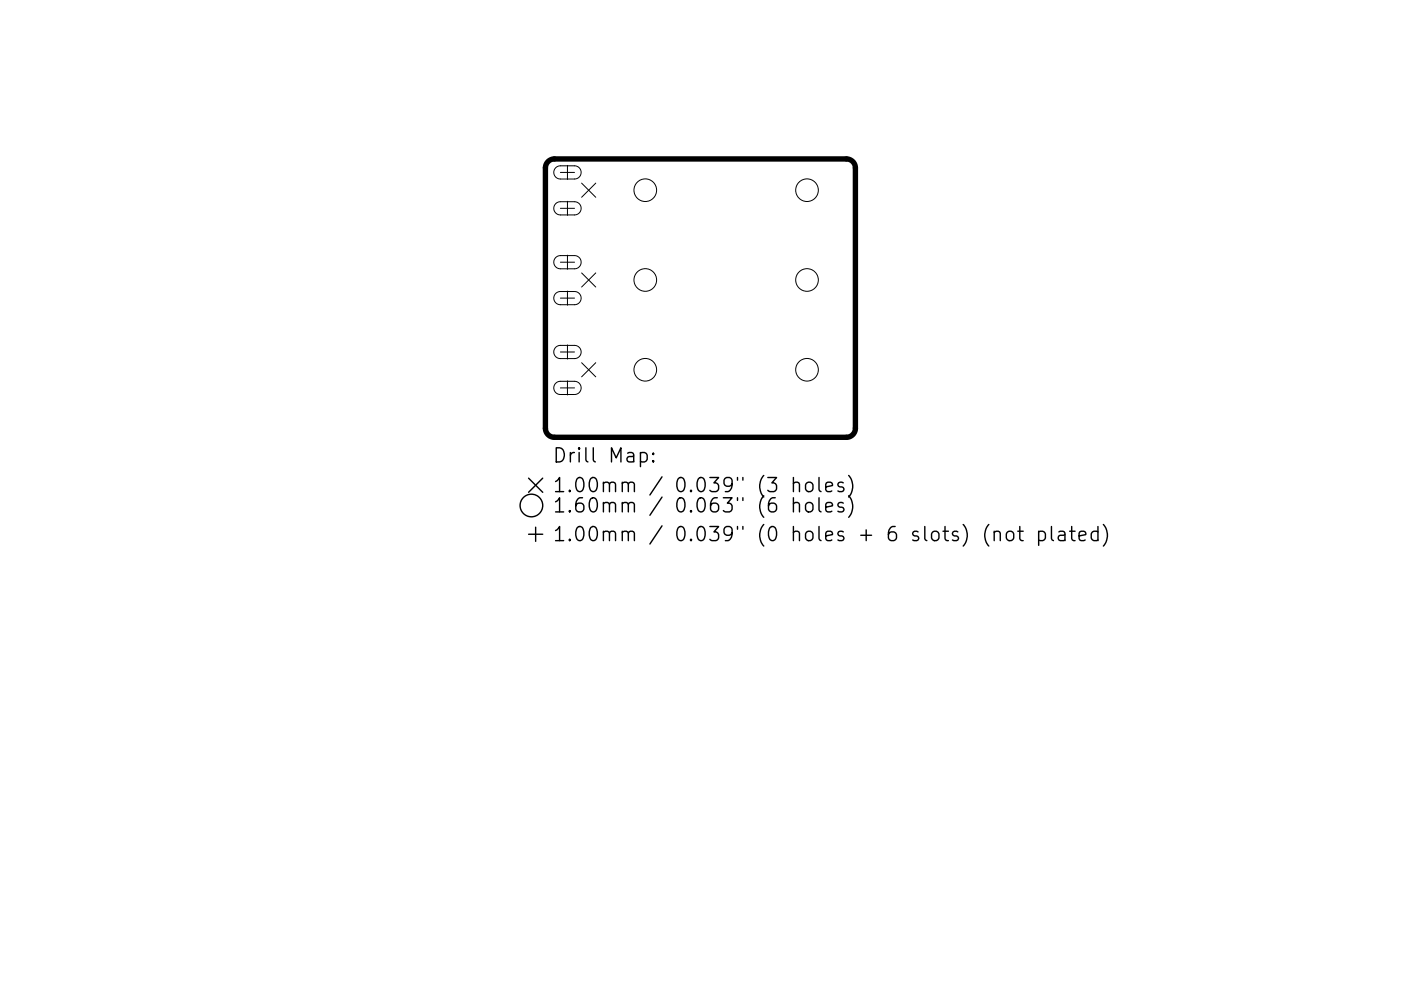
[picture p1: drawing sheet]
<svg xmlns="http://www.w3.org/2000/svg" width="297mm" height="210mm" viewBox="0 0 297 210" stroke-linecap="round" stroke-linejoin="round" font-family="sans-serif">
<defs><g id="words">
<g font-size="4.2">
<text x="117.1" y="98.1">Drill Map:</text>
<text x="117.1" y="104.4">1.00mm / 0.039&quot; (3 holes)</text>
<text x="117.1" y="108.7">1.60mm / 0.063&quot; (6 holes)</text>
<text x="117.1" y="114.8">1.00mm / 0.039&quot; (0 holes + 6 slots) (not plated)</text>
</g>
</g></defs>
<path d="M116.2 34.3l.7-.5 .6-.1h62a1.91 1.91 0 0 1 1.9 1.9v55.3a1.91 1.91 0 0 1-1.9 1.9h-62a1.91 1.91 0 0 1-1.9-1.9v-55.3l.2-.6z" fill="none" stroke="#000" stroke-width="1.1"/>
<g fill="none" stroke="#000" stroke-width=".21">
<path d="M117.8 35.6l.9-.4h3.1a1.4 1.4 0 0 1 1.4 1.4 1.4 1.4 0 0 1-1.4 1.4h-3a1.4 1.4 0 0 1-1.3-.9 1.4 1.4 0 0 1 .3-1.5zM118.8 36.6h3M120.3 35.1v3M123.3 38.9l3 3M126.3 38.9l-3 3M117.8 43.2l.9-.4h3.1a1.4 1.4 0 0 1 1.4 1.4 1.4 1.4 0 0 1-1.4 1.4h-3a1.4 1.4 0 0 1-1.3-.9 1.4 1.4 0 0 1 .3-1.5zM117.8 54.6l.9-.4h3.1a1.4 1.4 0 0 1 1.4 1.4 1.4 1.4 0 0 1-1.4 1.4h-3a1.4 1.4 0 0 1-1.3-.8 1.4 1.4 0 0 1 .3-1.6zM118.8 44.2h3M118.8 55.6h3M120.3 42.7v3M120.3 54.1v3M123.3 57.9l3 3"/>
<path d="M126.3 57.9l-3 3M117.8 62.3l.9-.4h3.1a1.4 1.4 0 0 1 1.4 1.4 1.4 1.4 0 0 1-1.4 1.4h-3a1.4 1.4 0 0 1-1.3-.9 1.4 1.4 0 0 1 .3-1.5zM117.8 73.7l.9-.4h3.1a1.4 1.4 0 0 1 1.4 1.4 1.4 1.4 0 0 1-1.4 1.4h-3a1.4 1.4 0 0 1-1.3-.9 1.4 1.4 0 0 1 .3-1.5zM118.8 63.3h3M118.8 74.7h3M120.3 61.8v3M120.3 73.2v3M123.3 77l3 3M126.3 77l-3 3M117.8 81.3l.9-.4h3.1a1.4 1.4 0 0 1 1.4 1.4 1.4 1.4 0 0 1-1.4 1.4h-3a1.4 1.4 0 0 1-1.3-.9 1.4 1.4 0 0 1 .3-1.5zM118.8 82.3h3M120.3 80.8v3"/>
<circle cx="136.8" cy="59.4" r="2.4"/>
<circle cx="136.8" cy="40.4" r="2.4"/>
<circle cx="171.1" cy="59.4" r="2.4"/>
<circle cx="171.1" cy="40.4" r="2.4"/>
<circle cx="136.8" cy="78.5" r="2.4"/>
<circle cx="171.1" cy="78.5" r="2.4"/>
</g>
<g fill="none" stroke="#000" stroke-width=".3">
<path d="M135.8 96.1l.8-.1 .6 .6v.8l-.3 .5-.3 .1-.8-.1M138.5 97.7l.1 .2-.1 .1-.1-.1 .1-.2v.3M138.5 96.1l.1 .2-.1 .1-.1-.1 .1-.2v.3M112.1 101.4l3 3M112.1 113.3h3M113.6 111.8v3M115.1 101.4l-3 3M168.2 102.6a.74 .74 0 0 1 1.3 .1v1.6M168.2 106.9a.74 .74 0 0 1 1.3 .1v1.6M168.2 101.3v3M168.2 105.6v3M170.9 102.6a.81 .81 0 0 1 .8-.3 .81 .81 0 0 1 .7 .6v.8a.81 .81 0 0 1-.8 .6 .81 .81 0 0 1-.8-.6v-.8z"/>
<path d="M170.9 106.9a.81 .81 0 0 1 .8-.3 .81 .81 0 0 1 .7 .6v.8a.81 .81 0 0 1-.8 .6 .81 .81 0 0 1-.8-.6v-.8zM173.6 101.3v2.6l.5 .4M173.6 105.6v2.6l.5 .4M175.1 103.3l1.4-.3-.1-.6-.9-.1-.4 .4v1.2l.1 .3 .3 .1 .9-.1M175.1 107.6l1.4-.3-.1-.6-.9-.1-.4 .4v1.2l.1 .3 .3 .1 .9-.1M178.8 102.4l-.7-.1-.5 .4 .2 .5 1 .2 .1 .3-.1 .5-.3 .1-.9-.1M178.8 106.7l-.7-.1-.5 .4 .2 .5 1 .2 .1 .3-.1 .5-.3 .1-.9-.1M179.9 100.9a3.4 3.4 0 0 1 0 4.5M179.9 105.2a3.4 3.4 0 0 1 0 4.5M209.6 111.3a3.4 3.4 0 0 0 0 4.5M210.8 113a.74 .74 0 0 1 1.3 .1v1.6M210.8 112.7v2"/>
<path d="M213.5 113a.81 .81 0 0 1 .8-.3 .81 .81 0 0 1 .6 .6v.8a.81 .81 0 0 1-.8 .6 .81 .81 0 0 1-.7-.6v-.8zM215.8 112.7h1.1M216.2 111.7v2.6l.2 .3 .5 .1M220.2 112.8l.9-.1 .5 .6v.8l-.2 .5-.3 .1-.9-.1M220.2 112.7v3M222.9 111.7v2.6l.5 .4M224.5 112.8l.3-.1 .8 .1 .2 .3v1.6M225.8 113.4l-1 .2a.59 .59 0 0 0-.5 .5 .59 .59 0 0 0 .5 .6l1-.1M226.8 112.7h1.1M227.2 111.7v2.6l.2 .3 .5 .1M228.8 113.7l1.4-.3-.1-.6-.9-.1-.4 .4v1.2l.1 .3 .3 .1 .9-.1M232.8 112.8l-.9-.1-.5 .6v.8l.2 .5 .3 .1 .9-.1"/>
<path d="M232.8 111.7v3M233.9 111.3a3.4 3.4 0 0 1 0 4.5"/>
<circle cx="112.7" cy="107.2" r="2.4"/>
</g>
<use href="#words"/>
</svg>
